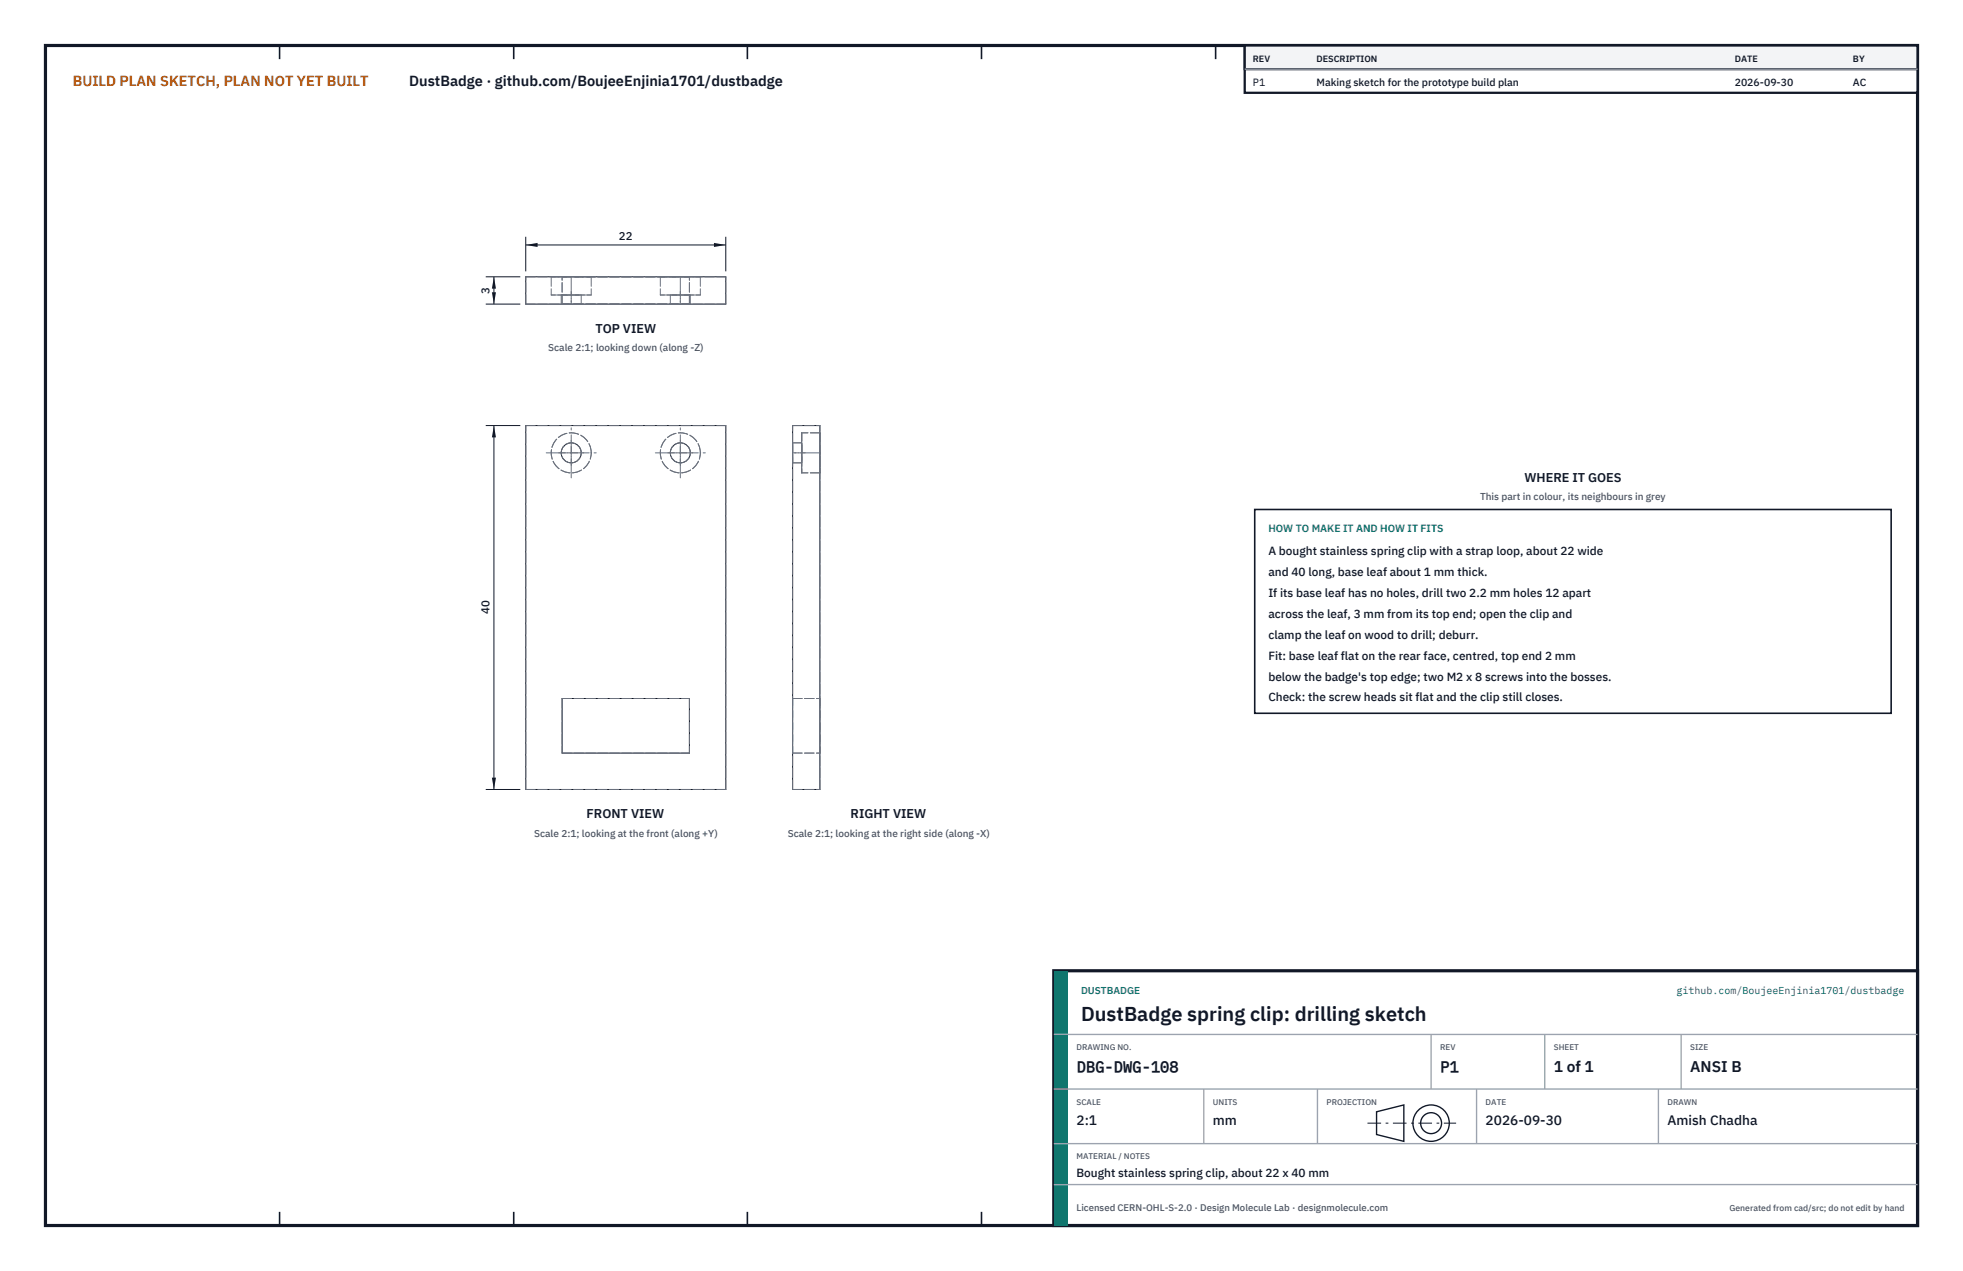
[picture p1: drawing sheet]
<svg xmlns="http://www.w3.org/2000/svg" width="432mm" height="279mm" viewBox="0 0 432 279" stroke-linecap="round" stroke-linejoin="round" font-family="sans-serif">
<defs><g id="words">
<text font-size="4.4" fill="#111827" x="237.8" y="224.4">DustBadge spring clip: drilling sketch</text>
<g font-size="3.4" fill="#111827">
<text x="236.8" y="235.6">DBG-DWG-108</text>
<text x="316.8" y="235.6">P1</text>
<text x="341.8" y="235.6">1 of 1</text>
<text x="371.8" y="235.6">ANSI B</text>
</g>
<text font-size="3.2" fill="#b45309" x="16" y="19">BUILD PLAN SKETCH, PLAN NOT YET BUILT</text>
<text font-size="3.2" fill="#111827" x="90" y="19">DustBadge · github.com/BoujeeEnjinia1701/dustbadge</text>
<g font-size="3" fill="#111827">
<text x="236.8" y="247.2">2:1</text>
<text x="266.8" y="247.2">mm</text>
<text x="326.8" y="247.2">2026-09-30</text>
<text x="366.8" y="247.2">Amish Chadha</text>
</g>
<g font-size="2.8" fill="#111827">
<text x="131" y="73.2">TOP VIEW</text>
<text x="335.3" y="106">WHERE IT GOES</text>
<text x="129" y="179.9">FRONT VIEW</text>
<text x="187.1" y="179.9">RIGHT VIEW</text>
</g>
<g font-size="2.6" fill="#111827">
<text x="279" y="122">A bought stainless spring clip with a strap loop, about 22 wide</text>
<text x="279" y="126.6">and 40 long, base leaf about 1 mm thick.</text>
<text x="279" y="131.2">If its base leaf has no holes, drill two 2.2 mm holes 12 apart</text>
<text x="279" y="135.8">across the leaf, 3 mm from its top end; open the clip and</text>
<text x="279" y="140.4">clamp the leaf on wood to drill; deburr.</text>
<text x="279" y="145">Fit: base leaf flat on the rear face, centred, top end 2 mm</text>
<text x="279" y="149.6">below the badge's top edge; two M2 x 8 screws into the bosses.</text>
<text x="279" y="154.2">Check: the screw heads sit flat and the clip still closes.</text>
<text x="236.8" y="258.8">Bought stainless spring clip, about 22 x 40 mm</text>
</g>
<g font-size="2.5" fill="#111827">
<text x="136.2" y="52.9">22</text>
<text x="107.6" y="64.5" transform="rotate(-90 107.6 64.5)">3</text>
<text x="107.6" y="135" transform="rotate(-90 107.6 135)">40</text>
</g>
<g font-size="2.3" fill="#111827">
<text x="275.6" y="18.8">P1</text>
<text x="289.6" y="18.8">Making sketch for the prototype build plan</text>
<text x="381.6" y="18.8">2026-09-30</text>
<text x="407.6" y="18.8">AC</text>
</g>
<text font-size="2.3" fill="#0f766e" x="279" y="117">HOW TO MAKE IT AND HOW IT FITS</text>
<g font-size="2.2" fill="#4b5563">
<text x="120.6" y="77.2">Scale 2:1; looking down (along -Z)</text>
<text x="325.6" y="110">This part in colour, its neighbours in grey</text>
<text x="117.5" y="183.9">Scale 2:1; looking at the front (along +Y)</text>
<text x="173.3" y="183.9">Scale 2:1; looking at the right side (along -X)</text>
</g>
<g font-size="2.2" fill="#0f766e">
<text x="237.8" y="218.4">DUSTBADGE</text>
<text x="368.8" y="218.4">github.com/BoujeeEnjinia1701/dustbadge</text>
</g>
<text font-size="2.1" fill="#4b5563" x="236.8" y="266.2">Licensed CERN-OHL-S-2.0 · Design Molecule Lab · designmolecule.com</text>
<g font-size="2" fill="#111827">
<text x="275.6" y="13.6">REV</text>
<text x="289.6" y="13.6">DESCRIPTION</text>
<text x="381.6" y="13.6">DATE</text>
<text x="407.6" y="13.6">BY</text>
</g>
<text font-size="1.9" fill="#4b5563" x="380.4" y="266.2">Generated from cad/src; do not edit by hand</text>
<g font-size="1.8" fill="#4b5563">
<text x="236.8" y="230.8">DRAWING NO.</text>
<text x="316.8" y="230.8">REV</text>
<text x="341.8" y="230.8">SHEET</text>
<text x="371.8" y="230.8">SIZE</text>
<text x="236.8" y="242.8">SCALE</text>
<text x="266.8" y="242.8">UNITS</text>
<text x="291.8" y="242.8">PROJECTION</text>
<text x="326.8" y="242.8">DATE</text>
<text x="366.8" y="242.8">DRAWN</text>
<text x="236.8" y="254.8">MATERIAL / NOTES</text>
</g>
</g></defs>
<path d="M10 10h411.8v259.4h-411.8z" fill="none" stroke="#111827" stroke-width=".7" stroke-linecap="butt"/>
<g fill="none" stroke="#111827" stroke-width=".35">
<path d="M61.5 10v3M113 10v3M164.4 10v3M215.9 10v3M267.4 10v3M318.9 10v3M370.3 10v3M61.5 266.4v3M113 266.4v3M164.4 266.4v3M215.9 266.4v3M267.4 266.4v3"/>
<path d="M318.9 266.4v3M370.3 266.4v3"/>
</g>
<g fill="none" stroke="#111727" stroke-width=".22">
<path d="M115.7 60.8h43.9v6h-43.9zM115.7 93.5h43.9v80.1h-43.9zM174.3 93.5h6v80.1h-6zM123.7 153.5h28v12h-28z"/>
<circle cx="125.7" cy="99.5" r="2.2"/>
<circle cx="149.7" cy="99.5" r="2.2"/>
</g>
<g fill="none" stroke="#6a7180" stroke-width=".22" stroke-dasharray="2.1 .5">
<path d="M115.7 66.8v-6M115.7 66.8h43.9M115.7 60.8h43.9M121.3 60.8h8.8M121.3 64.9h8.8M121.3 60.8v4.1M123.5 66.8h4.4M123.5 64.9h4.4M123.5 64.9v1.9M123.7 66.8h28M123.7 60.8h28M123.7 66.8v-6"/>
<path d="M127.9 66.8h-4.4M127.9 64.9v1.9M127.9 64.9h-4.4M130.1 60.8h-8.8M130.1 60.8v4.1M130.1 64.9h-8.8M145.3 60.8h8.8M145.3 64.9h8.8M145.3 60.8v4.1M147.5 66.8h4.4M147.5 64.9h4.4M147.5 64.9v1.9"/>
<path d="M151.7 66.8v-6M151.9 66.8h-4.4M151.9 64.9v1.9M151.9 64.9h-4.4M154.1 60.8h-8.8M154.1 60.8v4.1M154.1 64.9h-8.8M159.6 66.8v-6M115.7 93.5h43.9M174.3 93.5h6M174.3 99.5v-2.1M174.3 97.4v4.3"/>
<path d="M176.3 99.5v-2.1M176.3 97.4v4.3M176.3 99.5v-4.4M176.3 95.1v8.8M176.3 97.4h-2M180.3 99.5v-4.4M180.3 95.1v8.8M180.3 95.1h-4M174.3 101.7v-2.2M176.3 101.7v-2.2M176.3 103.9v-4.4M176.3 101.7h-2"/>
<path d="M180.3 103.9v-4.4M180.3 103.9h-4M123.7 153.5h28M123.7 153.5v12M151.7 153.5v12M174.3 153.5v12M174.3 153.5h6M180.3 153.5v12M115.7 173.6v-80.1M115.7 173.6h43.9M123.7 165.5h28M159.6 173.6v-80.1"/>
<path d="M174.3 173.6v-80.1M174.3 173.6h6M174.3 165.5h6M180.3 173.6v-80.1"/>
<circle cx="125.7" cy="99.5" r="2.2"/>
<circle cx="125.7" cy="99.5" r="4.4"/>
<circle cx="149.7" cy="99.5" r="2.2"/>
<circle cx="149.7" cy="99.5" r="4.4"/>
</g>
<g fill="none" stroke="#6a7180" stroke-width=".22" stroke-dasharray="4.2 .5 0 .5">
<path d="M125.7 64.1v2.7M125.7 60.8v5.6M149.7 64.1v2.7M149.7 60.8v5.6M120.1 99.5h11.1M122.9 99.5h5.5M144.2 99.5h11M146.9 99.5h5.5M177.1 99.5h-2.8M180.3 99.5h-5.5M125.7 105v-11M125.7 102.3v-5.5"/>
<path d="M149.7 105v-11M149.7 102.3v-5.5"/>
</g>
<path d="M115.7 52v7.6M115.7 53.8h43.9M159.6 52v7.6" fill="none" stroke="#111827" stroke-width=".22"/>
<path d="M115.7 53.8l2.6-.4v.9zM157 53.4v.9l2.6-.5z" fill="#111827"/>
<path d="M106.9 60.8h7.6M106.9 66.8h7.6M108.6 60.8v6" fill="none" stroke="#111827" stroke-width=".22"/>
<path d="M108.6 60.8l-.4 2.7h.9zM108.2 64.2h.9l-.5 2.6z" fill="#111827"/>
<path d="M106.9 93.5h7.6M108.6 93.5v80.1M106.9 173.6h7.6" fill="none" stroke="#111827" stroke-width=".22"/>
<path d="M108.6 93.5l-.4 2.6h.9zM108.2 170.9h.9l-.5 2.7z" fill="#111827"/>
<path d="M276 112h140v44.8h-140z" fill="#fff" stroke="#111827" stroke-width=".35"/>
<path d="M273.8 10h148v10.4h-148z" fill="#fff" stroke="#111827" stroke-width=".5"/>
<path d="M273.8 10h148v5.2h-148z" fill="#f3f4f6" stroke="#111827" stroke-width=".5"/>
<path d="M273.8 15.2h148" fill="none" stroke="#9ca3af" stroke-width=".3"/>
<path d="M231.8 213.4h190v56h-190z" fill="#fff" stroke="#111827" stroke-width=".7" stroke-linecap="butt"/>
<path d="M231.8 213.4h3v56h-3z" fill="#0f766e"/>
<path d="M231.8 227.4h190M231.8 239.4h190M264.8 239.4v12M289.8 239.4v12M314.8 227.4v12M324.8 239.4v12M339.8 227.4v12M364.8 239.4v12M369.8 227.4v12M231.8 251.4h190M231.8 260.4h190" fill="none" stroke="#9ca3af" stroke-width=".3"/>
<g fill="none" stroke="#111827" stroke-width=".3">
<path d="M302.8 244.4l6-1.5v8l-6-1.5z"/>
<circle cx="314.8" cy="246.9" r="4"/>
<circle cx="314.8" cy="246.9" r="2.3"/>
</g>
<path d="M300.8 246.9h19.5" fill="none" stroke="#111827" stroke-width=".22" stroke-dasharray="3 1 .6 1" stroke-linecap="butt"/>
<use href="#words"/>
</svg>
